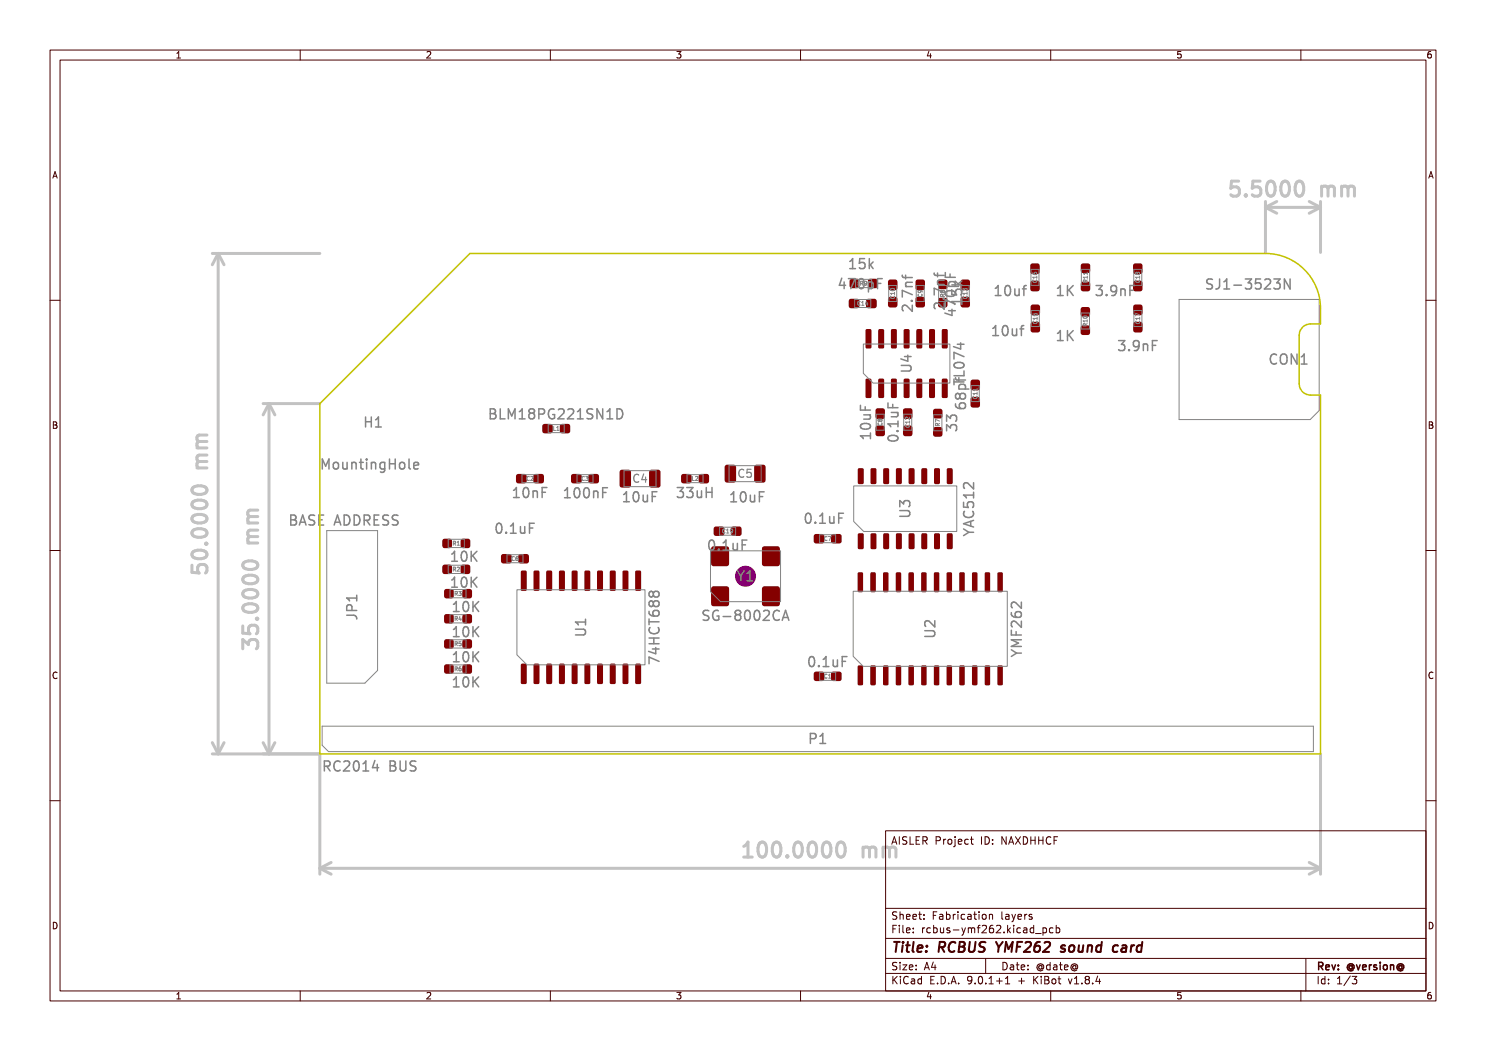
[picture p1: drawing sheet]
<svg xmlns="http://www.w3.org/2000/svg" width="297mm" height="210mm" viewBox="0 0 297 210" stroke-linecap="round" stroke-linejoin="round" font-family="sans-serif">
<defs><g id="words">
<g font-size="4" fill="#fff">
<text x="247.6" y="39.3">5.5000 mm</text>
<text x="41.5" y="112.7" transform="rotate(-90 41.5 112.7)">50.0000 mm</text>
<text x="51.7" y="127.7" transform="rotate(-90 51.7 127.7)">35.0000 mm</text>
<text x="150.7" y="171.4">100.0000 mm</text>
</g>
<g font-size="2.7" fill="#fff">
<text x="169.8" y="53.8">15k</text>
<text x="168" y="57.8">470pF</text>
<text x="198.7" y="59.1">10uf</text>
<text x="211.3" y="59.1">1K</text>
<text x="218.9" y="59.1">3.9nF</text>
<text x="242.3" y="57.8">SJ1-3523N</text>
<text x="182.4" y="62.7" transform="rotate(-90 182.4 62.7)">2.7nf</text>
<text x="188.8" y="62.2" transform="rotate(-90 188.8 62.2)">2.7nf</text>
<text x="191" y="62.8" transform="rotate(-90 191 62.8)">470pF</text>
<text x="192.3" y="60.9" transform="rotate(-90 192.3 60.9)">15k</text>
<text x="198.2" y="67.1">10uf</text>
<text x="211.3" y="68.1">1K</text>
<text x="223.4" y="70.1">3.9nF</text>
<text x="192.8" y="76.7" transform="rotate(-90 192.8 76.7)">TL074</text>
<text x="254.4" y="72.8">CON1</text>
<text x="99.9" y="83.8">BLM18PG221SN1D</text>
<text x="193.1" y="81.9" transform="rotate(-90 193.1 81.9)">68pf</text>
<text x="73" y="85.4">H1</text>
<text x="174.1" y="87.6" transform="rotate(-90 174.1 87.6)">10uF</text>
<text x="179.6" y="88.4" transform="rotate(-90 179.6 88.4)">0.1uF</text>
<text x="191.3" y="86.1" transform="rotate(-90 191.3 86.1)">33</text>
<text x="64.4" y="93.8">MountingHole</text>
<text x="102.7" y="99.5">10nF</text>
<text x="113.1" y="99.5">100nF</text>
<text x="124.7" y="100.3">10uF</text>
<text x="135.7" y="99.5">33uH</text>
<text x="146.1" y="100.4">10uF</text>
<text x="59.2" y="105">BASE ADDRESS</text>
<text x="98.9" y="106.6">0.1uF</text>
<text x="160.7" y="104.6">0.1uF</text>
<text x="181.9" y="103.3" transform="rotate(-90 181.9 103.3)">U3</text>
<text x="194.7" y="106.5" transform="rotate(-90 194.7 106.5)">YAC512</text>
<text x="90.4" y="112.2">10K</text>
<text x="141.4" y="110">0.1uF</text>
<text x="90.4" y="117.4">10K</text>
<text x="147.4" y="116.1">Y1</text>
<text x="71.4" y="123.7" transform="rotate(-90 71.4 123.7)">JP1</text>
<text x="90.7" y="122.3">10K</text>
<text x="141.8" y="124">SG-8002CA</text>
<text x="90.7" y="127.3">10K</text>
<text x="117.1" y="127" transform="rotate(-90 117.1 127)">U1</text>
<text x="131.8" y="131.8" transform="rotate(-90 131.8 131.8)">74HCT688</text>
<text x="186.9" y="127.3" transform="rotate(-90 186.9 127.3)">U2</text>
<text x="204.2" y="130.5" transform="rotate(-90 204.2 130.5)">YMF262</text>
<text x="90.7" y="132.3">10K</text>
<text x="90.7" y="137.3">10K</text>
<text x="161.4" y="133.3">0.1uF</text>
<text x="161.8" y="148.6">P1</text>
<text x="65.9" y="154.1">RC2014 BUS</text>
<text x="178" y="190.3">Title: RCBUS YMF262 sound card</text>
</g>
<text font-size="2.6" fill="#fff" x="182.2" y="74.2" transform="rotate(-90 182.2 74.2)">U4</text>
<g font-size="2.1" fill="#fff">
<text x="147.6" y="95.4">C5</text>
<text x="126.6" y="96.4">C4</text>
</g>
<g font-size="2" fill="#fff">
<text x="178" y="168.8">AISLER Project ID: NAXDHHCF</text>
<text x="178" y="183.8">Sheet: Fabrication layers</text>
<text x="178" y="186.5">File: rcbus-ymf262.kicad_pcb</text>
<text x="178" y="193.9">Size: A4</text>
<text x="178" y="196.7">KiCad E.D.A. 9.0.1+1 + KiBot v1.8.4</text>
<text x="200" y="193.9">Date: @date@</text>
<text x="263" y="196.7">Id: 1/3</text>
<text x="263" y="193.9">Rev: @version@</text>
</g>
<g font-size="1.7" fill="#fff">
<text x="35" y="11.7">1</text>
<text x="85" y="11.7">2</text>
<text x="135" y="11.7">3</text>
<text x="185" y="11.7">4</text>
<text x="235" y="11.7">5</text>
<text x="285" y="11.7">6</text>
<text x="10.5" y="35.7">A</text>
<text x="285.5" y="35.7">A</text>
<text x="10.5" y="85.6">B</text>
<text x="285.5" y="85.6">B</text>
<text x="10.5" y="135.7">C</text>
<text x="285.5" y="135.7">C</text>
<text x="10.5" y="185.6">D</text>
<text x="285.5" y="185.6">D</text>
<text x="35" y="199.7">1</text>
<text x="85" y="199.7">2</text>
<text x="135" y="199.7">3</text>
<text x="185" y="199.7">4</text>
<text x="235" y="199.7">5</text>
<text x="285" y="199.7">6</text>
</g>
<g font-size="1.1" fill="#fff">
<text x="172" y="57">R9</text>
<text x="178.8" y="59.6" transform="rotate(-90 178.8 59.6)">C10</text>
<text x="184.3" y="59.3" transform="rotate(-90 184.3 59.3)">C9</text>
<text x="188.8" y="59.3" transform="rotate(-90 188.8 59.3)">R8</text>
<text x="193.3" y="59.6" transform="rotate(-90 193.3 59.6)">C13</text>
<text x="207.3" y="56.4" transform="rotate(-90 207.3 56.4)">C16</text>
<text x="217.4" y="56.4" transform="rotate(-90 217.4 56.4)">R11</text>
<text x="227.8" y="56.4" transform="rotate(-90 227.8 56.4)">C18</text>
<text x="171.5" y="61">C14</text>
<text x="207.3" y="64.6" transform="rotate(-90 207.3 64.6)">C15</text>
<text x="217.3" y="65.1" transform="rotate(-90 217.3 65.1)">R10</text>
<text x="227.8" y="64.6" transform="rotate(-90 227.8 64.6)">C17</text>
<text x="195.3" y="79.6" transform="rotate(-90 195.3 79.6)">C11</text>
<text x="110.5" y="86">L1</text>
<text x="176.3" y="85" transform="rotate(-90 176.3 85)">C8</text>
<text x="181.8" y="85.3" transform="rotate(-90 181.8 85.3)">C12</text>
<text x="187.8" y="85.1" transform="rotate(-90 187.8 85.1)">R7</text>
<text x="105.3" y="96">C2</text>
<text x="116.3" y="96">C3</text>
<text x="138.3" y="96">L2</text>
<text x="144.5" y="106.5">C19</text>
<text x="90.6" y="109">R1</text>
<text x="102.3" y="112">C6</text>
<text x="164.8" y="108">C7</text>
<text x="90.6" y="114.2">R2</text>
<text x="90.9" y="119">R3</text>
<text x="90.9" y="124">R4</text>
<text x="90.9" y="129.1">R5</text>
<text x="90.9" y="134.1">R6</text>
<text x="164.8" y="135.5">C1</text>
</g>
</g></defs>
<g fill="#840000">
<path d="M166.2 134.3l.4-.1h1.2l.3 .1 .1 .4v.9l-.1 .4-.3 .1h-1.2l-.4-.1-.1-.4v-.9z" fill-rule="evenodd"/>
<path d="M162.8 134.3l.3-.1h1.2l.3 .1 .2 .4v.9l-.2 .4-.3 .1h-1.2l-.3-.1-.2-.4v-.9z" fill-rule="evenodd"/>
<path d="M166.2 106.8l.4-.1h1.2l.3 .1 .1 .4v.9l-.1 .4-.3 .1h-1.2l-.4-.1-.1-.4v-.9z" fill-rule="evenodd"/>
<path d="M162.8 106.8l.3-.1h1.2l.3 .1 .2 .4v.9l-.2 .4-.3 .1h-1.2l-.3-.1-.2-.4v-.9z" fill-rule="evenodd"/>
<path d="M104.2 132.7l.8-.1 .3 .2v3.6l-.2 .3h-.7l-.3-.2z" fill-rule="evenodd"/>
<path d="M106.7 132.7l.8-.1 .3 .2v3.6l-.2 .3h-.7l-.3-.2z" fill-rule="evenodd"/>
<path d="M109.3 132.7l.8-.1 .2 .2 .1 3.6-.2 .3h-.7l-.3-.2z" fill-rule="evenodd"/>
<path d="M111.8 132.7l.8-.1 .3 .2v3.6l-.2 .3h-.7l-.3-.2z" fill-rule="evenodd"/>
<path d="M114.3 132.7l.8-.1 .3 .2v3.6l-.1 .3h-.8l-.2-.2z" fill-rule="evenodd"/>
<path d="M116.9 132.7l.8-.1 .3 .2v3.6l-.2 .3h-.7l-.3-.2z" fill-rule="evenodd"/>
<path d="M119.4 132.7l.8-.1 .3 .2v3.6l-.2 .3h-.7l-.3-.2z" fill-rule="evenodd"/>
<path d="M122 132.7l.8-.1 .2 .2 .1 3.6-.2 .3h-.7l-.3-.2z" fill-rule="evenodd"/>
<path d="M124.5 132.7l.8-.1 .3 .2v3.6l-.2 .3h-.7l-.3-.2z" fill-rule="evenodd"/>
<path d="M127 132.7l.8-.1 .3 .2v3.6l-.1 .3h-.8l-.2-.2z" fill-rule="evenodd"/>
<path d="M127 114.1l.8-.1 .3 .2v3.6l-.1 .3h-.8l-.2-.2z" fill-rule="evenodd"/>
<path d="M124.5 114.1l.8-.1 .3 .2v3.6l-.2 .3h-.7l-.3-.2z" fill-rule="evenodd"/>
<path d="M122 114.1l.8-.1 .2 .2 .1 3.6-.2 .3h-.7l-.3-.2z" fill-rule="evenodd"/>
<path d="M119.4 114.1l.8-.1 .3 .2v3.6l-.2 .3h-.7l-.3-.2z" fill-rule="evenodd"/>
<path d="M116.9 114.1l.8-.1 .3 .2v3.6l-.2 .3h-.7l-.3-.2z" fill-rule="evenodd"/>
<path d="M114.3 114.1l.8-.1 .3 .2v3.6l-.1 .3h-.8l-.2-.2z" fill-rule="evenodd"/>
<path d="M111.8 114.1l.8-.1 .3 .2v3.6l-.2 .3h-.7l-.3-.2z" fill-rule="evenodd"/>
<path d="M109.3 114.1l.8-.1 .2 .2 .1 3.6-.2 .3h-.7l-.3-.2z" fill-rule="evenodd"/>
<path d="M106.7 114.1l.8-.1 .3 .2v3.6l-.2 .3h-.7l-.3-.2z" fill-rule="evenodd"/>
<path d="M104.2 114.1l.8-.1 .3 .2v3.6l-.2 .3h-.7l-.3-.2z" fill-rule="evenodd"/>
<path d="M194.1 76l.4-.2h.9l.3 .2 .2 .3v1.2l-.2 .4-.3 .1h-.9l-.4-.1-.1-.4v-1.2z" fill-rule="evenodd"/>
<path d="M194.1 79.4l.4-.1h.9l.3 .1 .2 .4v1.2l-.2 .3-.3 .1h-.9l-.4-.1-.1-.3v-1.2z" fill-rule="evenodd"/>
<path d="M175.1 81.7l.4-.1h.9l.3 .1 .2 .3v1.2l-.2 .4-.3 .1h-.9l-.4-.1-.1-.4v-1.2z" fill-rule="evenodd"/>
<path d="M175.1 85.2l.4-.2h.9l.3 .2 .2 .3v1.2l-.2 .3-.3 .2h-.9l-.4-.2-.1-.3v-1.2z" fill-rule="evenodd"/>
<path d="M180.6 81.7l.4-.1h.9l.3 .1 .2 .3v1.2l-.2 .4-.3 .1h-.9l-.4-.1-.1-.4v-1.2z" fill-rule="evenodd"/>
<path d="M180.6 85.2l.4-.2h.9l.3 .2 .2 .3v1.2l-.2 .3-.3 .2h-.9l-.4-.2-.1-.3v-1.2z" fill-rule="evenodd"/>
<path d="M171.5 133l.7-.1 .3 .2v3.6l-.2 .2h-.6l-.3-.1z" fill-rule="evenodd"/>
<path d="M174 133l.8-.1 .2 .2v3.6l-.1 .2h-.7l-.2-.1z" fill-rule="evenodd"/>
<path d="M176.6 133l.7-.1 .3 .2v3.6l-.2 .2h-.6l-.3-.1z" fill-rule="evenodd"/>
<path d="M179.1 133l.8-.1 .2 .2v3.6l-.1 .2h-.7l-.3-.1z" fill-rule="evenodd"/>
<path d="M181.6 133l.8-.1 .2 .2 .1 3.6-.2 .2h-.7l-.2-.1z" fill-rule="evenodd"/>
<path d="M184.2 133l.7-.1 .3 .2v3.6l-.2 .2h-.6l-.3-.1z" fill-rule="evenodd"/>
<path d="M186.7 133l.8-.1 .2 .2v3.6l-.1 .2h-.7l-.2-.1z" fill-rule="evenodd"/>
<path d="M189.3 133l.7-.1 .3 .2v3.6l-.2 .2h-.6l-.3-.1z" fill-rule="evenodd"/>
<path d="M191.8 133l.8-.1 .2 .2v3.6l-.1 .2h-.7l-.3-.1z" fill-rule="evenodd"/>
<path d="M194.3 133l.8-.1 .2 .2 .1 3.6-.2 .2h-.7l-.2-.1z" fill-rule="evenodd"/>
<path d="M196.9 133l.7-.1 .3 .2v3.6l-.2 .2h-.6l-.3-.1z" fill-rule="evenodd"/>
<path d="M199.4 133l.8-.1 .2 .2v3.6l-.1 .2h-.7l-.2-.1z" fill-rule="evenodd"/>
<path d="M199.4 114.4l.8-.1 .2 .2v3.6l-.1 .2h-.7l-.2-.1z" fill-rule="evenodd"/>
<path d="M196.9 114.4l.7-.1 .3 .2v3.6l-.2 .2h-.6l-.3-.1z" fill-rule="evenodd"/>
<path d="M194.3 114.4l.8-.1 .2 .2 .1 3.6-.2 .2h-.7l-.2-.1z" fill-rule="evenodd"/>
<path d="M191.8 114.4l.8-.1 .2 .2v3.6l-.1 .2h-.7l-.3-.1z" fill-rule="evenodd"/>
<path d="M189.3 114.4l.7-.1 .3 .2v3.6l-.2 .2h-.6l-.3-.1z" fill-rule="evenodd"/>
<path d="M186.7 114.4l.8-.1 .2 .2v3.6l-.1 .2h-.7l-.2-.1z" fill-rule="evenodd"/>
<path d="M184.2 114.4l.7-.1 .3 .2v3.6l-.2 .2h-.6l-.3-.1z" fill-rule="evenodd"/>
<path d="M181.6 114.4l.8-.1 .2 .2 .1 3.6-.2 .2h-.7l-.2-.1z" fill-rule="evenodd"/>
<path d="M179.1 114.4l.8-.1 .2 .2v3.6l-.1 .2h-.7l-.3-.1z" fill-rule="evenodd"/>
<path d="M176.6 114.4l.7-.1 .3 .2v3.6l-.2 .2h-.6l-.3-.1z" fill-rule="evenodd"/>
<path d="M174 114.4l.8-.1 .2 .2v3.6l-.1 .2h-.7l-.2-.1z" fill-rule="evenodd"/>
<path d="M171.5 114.4l.7-.1 .3 .2v3.6l-.2 .2h-.6l-.3-.1z" fill-rule="evenodd"/>
<path d="M103.7 110.8l.4-.1h1.2l.3 .1 .1 .4v.9l-.1 .4-.3 .1h-1.2l-.4-.1-.1-.4v-.9z" fill-rule="evenodd"/>
<path d="M100.3 110.8l.3-.1h1.2l.3 .1 .2 .4v.9l-.2 .4-.3 .1h-1.2l-.3-.1-.2-.4v-.9z" fill-rule="evenodd"/>
<path d="M142.3 117.3l.3-.2h2.6l.4 .2 .1 .3v3l-.1 .4-.4 .1h-2.6l-.3-.1-.2-.4v-3z" fill-rule="evenodd"/>
<path d="M152.4 117.3l.4-.2h2.6l.3 .2 .2 .3v3l-.2 .4-.3 .1h-2.6l-.4-.1-.1-.4v-3z" fill-rule="evenodd"/>
<path d="M152.4 109.3l.4-.2h2.6l.3 .2 .2 .3v3l-.2 .4-.3 .1h-2.6l-.4-.1-.1-.4v-3z" fill-rule="evenodd"/>
<path d="M142.3 109.3l.3-.2h2.6l.4 .2 .1 .3v3l-.1 .4-.4 .1h-2.6l-.3-.1-.2-.4v-3z" fill-rule="evenodd"/>
<path d="M136.3 94.8l.3-.1h1.2l.3 .1 .1 .4v.9l-.1 .4-.3 .1h-1.2l-.3-.1-.2-.4v-.9z" fill-rule="evenodd"/>
<path d="M139.8 94.8l.3-.1h1.2l.3 .1 .1 .4v.9l-.1 .4-.3 .1h-1.2l-.3-.1-.2-.4v-.9z" fill-rule="evenodd"/>
<path d="M171.5 106.6l.8-.1 .3 .2v2.7l-.1 .3h-.8l-.2-.1z" fill-rule="evenodd"/>
<path d="M174.1 106.6l.8-.1 .3 .2v2.7l-.2 .3h-.7l-.3-.1z" fill-rule="evenodd"/>
<path d="M176.6 106.6l.8-.1 .3 .2v2.7l-.2 .3h-.7l-.3-.1z" fill-rule="evenodd"/>
<path d="M179.1 106.6l.9-.1 .2 .2 .1 2.7-.2 .3h-.7l-.3-.1z" fill-rule="evenodd"/>
<path d="M181.7 106.6l.8-.1 .3 .2v2.7l-.2 .3h-.7l-.3-.1z" fill-rule="evenodd"/>
<path d="M184.2 106.6l.8-.1 .3 .2v2.7l-.1 .3h-.8l-.2-.1z" fill-rule="evenodd"/>
<path d="M186.8 106.6l.8-.1 .3 .2v2.7l-.2 .3h-.7l-.3-.1z" fill-rule="evenodd"/>
<path d="M189.3 106.6l.8-.1 .3 .2v2.7l-.2 .3h-.7l-.3-.1z" fill-rule="evenodd"/>
<path d="M189.3 93.6l.8-.1 .3 .2v2.7l-.2 .3h-.7l-.3-.1z" fill-rule="evenodd"/>
<path d="M186.8 93.6l.8-.1 .3 .2v2.7l-.2 .3h-.7l-.3-.1z" fill-rule="evenodd"/>
<path d="M184.2 93.6l.8-.1 .3 .2v2.7l-.1 .3h-.8l-.2-.1z" fill-rule="evenodd"/>
<path d="M181.7 93.6l.8-.1 .3 .2v2.7l-.2 .3h-.7l-.3-.1z" fill-rule="evenodd"/>
<path d="M179.1 93.6l.9-.1 .2 .2 .1 2.7-.2 .3h-.7l-.3-.1z" fill-rule="evenodd"/>
<path d="M176.6 93.6l.8-.1 .3 .2v2.7l-.2 .3h-.7l-.3-.1z" fill-rule="evenodd"/>
<path d="M174.1 93.6l.8-.1 .3 .2v2.7l-.2 .3h-.7l-.3-.1z" fill-rule="evenodd"/>
<path d="M171.5 93.6l.8-.1 .3 .2v2.7l-.1 .3h-.8l-.2-.1z" fill-rule="evenodd"/>
<path d="M103.3 94.8l.3-.1h1.2l.3 .1 .2 .4v.9l-.2 .4-.3 .1h-1.2l-.3-.1-.2-.4v-.9z" fill-rule="evenodd"/>
<path d="M106.7 94.8l.4-.1h1.2l.3 .1 .1 .4v.9l-.1 .4-.3 .1h-1.2l-.4-.1-.1-.4v-.9z" fill-rule="evenodd"/>
<path d="M88.9 132.9l.3-.2h1l.4 .2 .1 .3v1l-.1 .3-.4 .1h-1l-.3-.1-.2-.3v-1z" fill-rule="evenodd"/>
<path d="M92.5 132.9l.4-.2h1l.3 .2 .2 .3v1l-.2 .3-.3 .1h-1l-.4-.1-.1-.3v-1z" fill-rule="evenodd"/>
<path d="M192.1 56l.3-.2h1l.3 .2 .2 .3v1.2l-.2 .4-.3 .1h-1l-.3-.1-.1-.4v-1.2z" fill-rule="evenodd"/>
<path d="M192.1 59.4l.3-.1h1l.3 .1 .2 .4v1.2l-.2 .3-.3 .1h-1l-.3-.1-.1-.3v-1.2z" fill-rule="evenodd"/>
<path d="M216.1 61.5l.3-.2h1l.3 .2 .2 .3v1l-.2 .4-.3 .1h-1l-.3-.1-.1-.4v-1z" fill-rule="evenodd"/>
<path d="M216.1 65.1l.3-.1h1l.3 .1 .2 .4v1l-.2 .3-.3 .1h-1l-.3-.1-.1-.3v-1z" fill-rule="evenodd"/>
<path d="M183.1 59.4l.4-.1h.9l.3 .1 .2 .4v1.2l-.2 .3-.3 .1h-.9l-.4-.1-.1-.3v-1.2z" fill-rule="evenodd"/>
<path d="M183.1 56l.4-.2h.9l.3 .2 .2 .3v1.2l-.2 .4-.3 .1h-.9l-.4-.1-.1-.4v-1.2z" fill-rule="evenodd"/>
<path d="M88.9 127.9l.3-.2h1l.4 .2 .1 .3v.9l-.1 .4-.4 .1h-1l-.3-.1-.2-.4v-.9z" fill-rule="evenodd"/>
<path d="M92.5 127.9l.4-.2h1l.3 .2 .2 .3v.9l-.2 .4-.3 .1h-1l-.4-.1-.1-.4v-.9z" fill-rule="evenodd"/>
<path d="M173.6 55.8l.3-.1h1l.4 .1 .1 .4v.9l-.1 .4-.4 .1h-1l-.3-.1-.1-.4v-.9z" fill-rule="evenodd"/>
<path d="M169.9 55.8l.4-.1h1l.3 .1 .2 .4v.9l-.2 .4-.3 .1h-1l-.4-.1-.1-.4v-.9z" fill-rule="evenodd"/>
<path d="M226.6 64.4l.4-.1h.9l.3 .1 .2 .4v1.2l-.2 .3-.3 .1h-.9l-.4-.1-.1-.3v-1.2z" fill-rule="evenodd"/>
<path d="M226.6 61l.4-.2h.9l.3 .2 .2 .3v1.2l-.2 .4-.3 .1h-.9l-.4-.1-.1-.4v-1.2z" fill-rule="evenodd"/>
<path d="M186.6 85.5l.4-.2h.9l.3 .2 .2 .3v1l-.2 .3-.3 .2h-.9l-.4-.2-.1-.3v-1z" fill-rule="evenodd"/>
<path d="M186.6 81.8l.4-.1h.9l.3 .1 .2 .3v1l-.2 .4-.3 .1h-.9l-.4-.1-.1-.4v-1z" fill-rule="evenodd"/>
<path d="M187.6 59.6l.4-.1h.9l.3 .1 .2 .4v1l-.2 .3-.3 .1h-.9l-.4-.1-.1-.3v-1z" fill-rule="evenodd"/>
<path d="M187.6 56l.4-.2h.9l.3 .2 .2 .3v1l-.2 .4-.3 .1h-.9l-.4-.1-.1-.4v-1z" fill-rule="evenodd"/>
<path d="M88.9 117.8l.3-.1h1l.4 .1 .1 .4v.9l-.1 .3-.4 .2h-1l-.3-.2-.2-.3v-.9z" fill-rule="evenodd"/>
<path d="M92.5 117.8l.4-.1h1l.3 .1 .2 .4v.9l-.2 .3-.3 .2h-1l-.4-.2-.1-.3v-.9z" fill-rule="evenodd"/>
<path d="M88.5 107.8l.4-.2h1l.3 .2 .2 .3v1l-.2 .3-.3 .1h-1l-.4-.1-.1-.3v-1z" fill-rule="evenodd"/>
<path d="M92.2 107.8l.3-.2h1l.4 .2 .1 .3v1l-.1 .3-.4 .1h-1l-.3-.1-.1-.3v-1z" fill-rule="evenodd"/>
<path d="M177.6 59.4l.4-.1h.9l.3 .1 .2 .4v1.2l-.2 .3-.3 .1h-.9l-.4-.1-.1-.3v-1.2z" fill-rule="evenodd"/>
<path d="M177.6 56l.4-.2h.9l.3 .2 .2 .3v1.2l-.2 .4-.3 .1h-.9l-.4-.1-.1-.4v-1.2z" fill-rule="evenodd"/>
<path d="M88.5 113l.4-.2h1l.3 .2 .2 .3v.9l-.2 .4-.3 .1h-1l-.4-.1-.1-.4v-.9z" fill-rule="evenodd"/>
<path d="M92.2 113l.3-.2h1l.4 .2 .1 .3v.9l-.1 .4-.4 .1h-1l-.3-.1-.1-.4v-.9z" fill-rule="evenodd"/>
<path d="M173.1 75.7l.8-.1 .3 .2v3.4l-.2 .3h-.7l-.3-.1z" fill-rule="evenodd"/>
<path d="M175.6 75.7l.8-.1 .3 .2v3.4l-.2 .3h-.7l-.3-.1z" fill-rule="evenodd"/>
<path d="M178.1 75.7l.9-.1 .2 .2 .1 3.4-.2 .3h-.7l-.3-.1z" fill-rule="evenodd"/>
<path d="M180.7 75.7l.8-.1 .3 .2v3.4l-.2 .3h-.7l-.3-.1z" fill-rule="evenodd"/>
<path d="M183.2 75.7l.8-.1 .3 .2v3.4l-.1 .3h-.8l-.2-.1z" fill-rule="evenodd"/>
<path d="M185.8 75.7l.8-.1 .3 .2v3.4l-.2 .3h-.7l-.3-.1z" fill-rule="evenodd"/>
<path d="M188.3 75.7l.8-.1 .3 .2v3.4l-.2 .3h-.7l-.3-.1z" fill-rule="evenodd"/>
<path d="M188.3 65.8l.8-.1 .3 .2v3.4l-.2 .3h-.7l-.3-.1z" fill-rule="evenodd"/>
<path d="M185.8 65.8l.8-.1 .3 .2v3.4l-.2 .3h-.7l-.3-.1z" fill-rule="evenodd"/>
<path d="M183.2 65.8l.8-.1 .3 .2v3.4l-.1 .3h-.8l-.2-.1z" fill-rule="evenodd"/>
<path d="M180.7 65.8l.8-.1 .3 .2v3.4l-.2 .3h-.7l-.3-.1z" fill-rule="evenodd"/>
<path d="M178.1 65.8l.9-.1 .2 .2 .1 3.4-.2 .3h-.7l-.3-.1z" fill-rule="evenodd"/>
<path d="M175.6 65.8l.8-.1 .3 .2v3.4l-.2 .3h-.7l-.3-.1z" fill-rule="evenodd"/>
<path d="M173.1 65.8l.8-.1 .3 .2v3.4l-.2 .3h-.7l-.3-.1z" fill-rule="evenodd"/>
<path d="M206 56.2l.4-.1h.9l.4 .1 .1 .3v1.2l-.1 .4-.4 .1h-.9l-.4-.1-.1-.4v-1.2z" fill-rule="evenodd"/>
<path d="M206 52.8l.4-.2h.9l.4 .2 .1 .3v1.2l-.1 .3-.4 .2h-.9l-.4-.2-.1-.3v-1.2z" fill-rule="evenodd"/>
<path d="M124 94l.3-.2h1.3l.5 .4v2.7l-.3 .5h-1.5l-.4-.3-.1-2.8z" fill-rule="evenodd"/>
<path d="M129.9 94l.3-.2h1.3l.5 .4v2.7l-.3 .5h-1.5l-.4-.3-.1-2.8z" fill-rule="evenodd"/>
<path d="M88.9 122.8l.3-.1h1l.4 .1 .1 .4v.9l-.1 .4-.4 .1h-1l-.3-.1-.2-.4v-.9z" fill-rule="evenodd"/>
<path d="M92.5 122.8l.4-.1h1l.3 .1 .2 .4v.9l-.2 .4-.3 .1h-1l-.4-.1-.1-.4v-.9z" fill-rule="evenodd"/>
<path d="M145 93l.3-.2h1.3l.5 .4v2.7l-.3 .5h-1.5l-.4-.3-.1-2.8z" fill-rule="evenodd"/>
<path d="M150.9 93l.3-.2h1.3l.5 .4v2.7l-.3 .5h-1.5l-.4-.3-.1-2.8z" fill-rule="evenodd"/>
<path d="M226.6 56.2l.3-.1h1l.3 .1 .2 .3v1.2l-.2 .4-.3 .1h-1l-.3-.1-.1-.4v-1.2z" fill-rule="evenodd"/>
<path d="M226.6 52.8l.3-.2h1l.3 .2 .2 .3v1.2l-.2 .3-.3 .2h-1l-.3-.2-.1-.3v-1.2z" fill-rule="evenodd"/>
<path d="M206.1 64.4l.4-.1h.9l.3 .1 .2 .4v1.2l-.2 .3-.3 .1h-.9l-.4-.1-.1-.3v-1.2z" fill-rule="evenodd"/>
<path d="M206.1 61l.4-.2h.9l.3 .2 .2 .3v1.2l-.2 .4-.3 .1h-.9l-.4-.1-.1-.4v-1.2z" fill-rule="evenodd"/>
<path d="M216.1 52.8l.4-.2h.9l.4 .2 .1 .3v1l-.1 .3-.4 .2h-.9l-.4-.2-.1-.3v-1z" fill-rule="evenodd"/>
<path d="M216.1 56.4l.4-.1h.9l.4 .1 .1 .3v1l-.1 .4-.4 .1h-.9l-.4-.1-.1-.4v-1z" fill-rule="evenodd"/>
<path d="M142.8 105.3l.3-.1h1.2l.3 .1 .2 .4v.9l-.2 .4-.3 .1h-1.2l-.3-.1-.2-.4v-.9z" fill-rule="evenodd"/>
<path d="M146.2 105.3l.4-.1h1.2l.3 .1 .1 .4v.9l-.1 .4-.3 .1h-1.2l-.4-.1-.1-.4v-.9z" fill-rule="evenodd"/>
<path d="M114.3 94.8l.3-.1h1.2l.3 .1 .2 .4v.9l-.2 .4-.3 .1h-1.2l-.3-.1-.2-.4v-.9z" fill-rule="evenodd"/>
<path d="M117.7 94.8l.4-.1h1.1l.4 .1 .1 .4v.9l-.1 .4-.4 .1h-1.1l-.4-.1-.1-.4v-.9z" fill-rule="evenodd"/>
<path d="M112 84.8l.4-.1h1.1l.3 .1 .2 .4v.9l-.2 .4-.3 .1h-1.1l-.4-.1-.1-.4v-.9z" fill-rule="evenodd"/>
<path d="M108.5 84.8l.3-.1h1.2l.3 .1 .2 .4v.9l-.2 .4-.3 .1h-1.2l-.3-.1-.1-.4v-.9z" fill-rule="evenodd"/>
<path d="M173.2 59.8l.4-.1h1.2l.3 .1 .1 .4v.9l-.1 .4-.3 .1h-1.2l-.4-.1-.1-.4v-.9z" fill-rule="evenodd"/>
<path d="M169.8 59.8l.3-.1h1.2l.3 .1 .2 .4v.9l-.2 .4-.3 .1h-1.2l-.3-.1-.2-.4v-.9z" fill-rule="evenodd"/>
</g>
<circle cx="149" cy="115.1" r="2.1" fill="#840084"/>
<g fill="none" stroke="#c2c2c2" stroke-width=".6">
<path d="M247.6 36.2h-1.5l-.1 1.4 .4-.3h.7l.3 .2 .3 .4v.7l-.1 .3-.5 .3h-.7l-.4-.3M249 38.9l.1 .2-.1 .1M249 38.9l-.1 .2 .1 .1M249 38.9v.3M251.9 36.2h-1.5l-.1 1.4 .4-.3h.7l.3 .2 .3 .4v.7l-.1 .3-.5 .3h-.7l-.4-.3M253.4 36.5a.72 .72 0 0 1 .8-.3 .72 .72 0 0 1 .5 .6 1.76 1.76 0 0 1-.6 2.4 .77 .77 0 0 1-.8-.6 2.57 2.57 0 0 1 .1-2.1zM256.3 36.5a.72 .72 0 0 1 .7-.3 .72 .72 0 0 1 .6 .6 1.77 1.77 0 0 1-.6 2.4 .77 .77 0 0 1-.9-.6 2.56 2.56 0 0 1 .2-2.1zM259.3 36.3a.71 .71 0 0 1 1.1 .5 1.76 1.76 0 0 1-.5 2.4 .77 .77 0 0 1-.9-.6 2.34 2.34 0 0 1 .3-2.3zM264.1 37.2v2M264.1 37.5a.75 .75 0 0 1 1.3 .1M265.4 37.6l.2-.3 .3-.1 .7 .1 .1 .3v1.6M265.4 37.6v1.6"/>
<path d="M268.1 37.5a.75 .75 0 0 1 1.3 .1M268.1 37.2v2M269.4 37.6l.2-.3 .3-.1 .7 .1 .1 .3v1.6M269.4 37.6v1.6M42.4 50.6h21.5M43.6 50.6v100M43.6 50.6l1.2 2.3M43.6 50.6l-1.2 2.3M252.9 40.3v10.1M252.9 41.4h11M252.9 41.4l2.3 1.2M255.2 40.3l-2.3 1.1"/>
<path d="M261.7 40.3l2.2 1.1M263.9 40.3v10.1M263.9 41.4l-2.2 1.2M38.5 97.5a2.24 2.24 0 0 1 2.7 0 .71 .71 0 0 1-.4 1.1 1.76 1.76 0 0 1-2.4-.5zM39.4 93.5h2M39.4 89.5h2M39.8 92.2l-.3 .2a.82 .82 0 0 0 .1 1.1M39.8 88.2l-.3 .2a.82 .82 0 0 0 .1 1.1M39.8 92.2h1.6M39.8 88.2h1.6M41.4 86.9h-1.6l-.3 .2-.1 .7 .1 .3 .3 .1M41.4 90.9h-1.6l-.3 .2-.1 .7 .1 .3 .3 .1"/>
<path d="M52.6 80.6h11.3M53.8 80.6v70M53.8 80.6l1.1 2.3M53.8 80.6l-1.2 2.3M38.4 112.9v1.5l1.4 .1-.3-.4v-.7l.1-.3 .5-.3h.7l.3 .1 .3 .5v.7l-.3 .4M38.5 100.4a2.24 2.24 0 0 1 2.7 0 .71 .71 0 0 1-.4 1.1 1.76 1.76 0 0 1-2.4-.6zM38.5 103.2a2.24 2.24 0 0 1 2.7 0 .71 .71 0 0 1-.4 1.2 1.77 1.77 0 0 1-2.4-.6zM38.5 106.1a2.24 2.24 0 0 1 2.7 0 .71 .71 0 0 1-.4 1.1 1.76 1.76 0 0 1-2.4-.6zM38.5 110.4a2.24 2.24 0 0 1 2.7 0 .71 .71 0 0 1-.4 1.1 1.76 1.76 0 0 1-2.4-.6zM41.1 108.6l.1-.1 .2 .1M41.1 108.6l.1 .2 .2-.2M41.1 108.6h.3"/>
<path d="M48.7 112.5a2.24 2.24 0 0 1 2.7 0 .71 .71 0 0 1-.4 1.1 1.76 1.76 0 0 1-2.5-.5zM48.8 115.2a2.33 2.33 0 0 1 2.6 .2 .71 .71 0 0 1-.4 1.1 1.76 1.76 0 0 1-2.5-.6v-.3zM48.8 118.1a2.33 2.33 0 0 1 2.6 .1 .71 .71 0 0 1-.4 1.2 1.77 1.77 0 0 1-2.5-.6v-.3zM49.5 104.5h2M49.5 108.5h2M50 107.2l-.3 .2a.82 .82 0 0 0 .1 1.1M50 103.2l-.3 .2a.82 .82 0 0 0 .1 1.1M50 107.2h1.5M50 103.2h1.5M51.5 101.9h-1.5l-.3 .2-.2 .7 .2 .3 .3 .1M51.5 105.9h-1.5l-.3 .2-.2 .7 .2 .3 .3 .1M48.5 125.1v1.4l1.5 .1-.3-.4v-.7l.1-.3 .4-.3h.8l.2 .2 .3 .4v.7l-.3 .4"/>
<path d="M48.5 129.6v-1.8l1.2 1a.81 .81 0 0 1 .5-1h.8l.4 .3 .1 .3v.8l-.3 .4M48.7 121.1a2.24 2.24 0 0 1 2.7 0 .71 .71 0 0 1-.4 1.1 1.76 1.76 0 0 1-2.5-.6zM51.2 123.6l.2-.1 .1 .1M51.2 123.6l.2 .2 .1-.2M51.2 123.6h.3M42.4 150.6h21.5v24.1M42.4 148.4l1.2 2.2M44.8 148.4l-1.2 2.2M52.6 148.4l1.2 2.2M54.9 148.4l-1.1 2.2M263.9 150.6v24.1M63.9 173.5h200"/>
<path d="M63.9 173.5l2.3 1.2M66.2 172.3l-2.3 1.2M148.6 171.3h1.8M148.6 169.1l.3-.1 .6-.7v3M151.8 168.5a.72 .72 0 0 1 .7-.2 .72 .72 0 0 1 .6 .5 1.76 1.76 0 0 1-.6 2.5 .77 .77 0 0 1-.9-.6 2.57 2.57 0 0 1 .2-2.2zM154.6 168.5a.72 .72 0 0 1 .8-.2 .72 .72 0 0 1 .5 .5 1.76 1.76 0 0 1-.5 2.5 .76 .76 0 0 1-.9-.6 2.56 2.56 0 0 1 .1-2.2zM157.4 171l.1 .1-.1 .2M157.4 171l-.2 .1 .2 .2M157.4 171v.3M158.9 168.5a.72 .72 0 0 1 .8-.2 .72 .72 0 0 1 .5 .5 1.76 1.76 0 0 1-.6 2.5 .76 .76 0 0 1-.8-.6 2.57 2.57 0 0 1 .1-2.2zM161.9 168.4a.71 .71 0 0 1 1.2 .4 1.76 1.76 0 0 1-.6 2.5 .76 .76 0 0 1-.9-.6 2.34 2.34 0 0 1 .3-2.3zM164.6 168.5a.72 .72 0 0 1 .8-.2 .72 .72 0 0 1 .5 .5 1.76 1.76 0 0 1-.5 2.5 .77 .77 0 0 1-.9-.6 2.57 2.57 0 0 1 .1-2.2z"/>
<path d="M167.5 168.5a.72 .72 0 0 1 .7-.2 .72 .72 0 0 1 .6 .5 1.76 1.76 0 0 1-.6 2.5 .76 .76 0 0 1-.8-.6 2.56 2.56 0 0 1 .1-2.2zM172.5 169.3v2M172.5 169.5a.75 .75 0 0 1 1.3 .2M173.8 169.7l.1-.3 .3-.1 .7 .1 .2 .3v1.6M173.8 169.7v1.6M176.5 169.5a.75 .75 0 0 1 1.3 .2M176.5 169.3v2M177.8 169.7l.1-.3 .3-.1 .7 .1 .2 .3v1.6M177.8 169.7v1.6M261.7 172.3l2.2 1.2M263.9 173.5l-2.2 1.2"/>
</g>
<g fill="none" stroke="#848484" stroke-width=".3">
<path d="M168.2 55.6l-.4 1.4h1.2M168.7 56.3v1.4M169.6 55.7h1.3l-.9 2M169.8 53.7h1.2M169.8 52.2l.6-.5v2M171.8 55.9a.48 .48 0 0 1 .5-.2 .48 .48 0 0 1 .3 .4 1.03 1.03 0 0 1-.6 1.6 1.22 1.22 0 0 1-.2-1.8zM172.8 51.7h-1l-.1 .9 .3-.2 .7 .1 .2 .3-.1 .7-.3 .2h-.5l-.3-.2M173.6 56.4l.5-.1 .4 .4v.6l-.2 .3h-.7M173.6 56.3v2M173.7 51.7v2M173.9 52.9l.6 .8M174.5 52.3l-.8 .8"/>
<path d="M175.4 56.6h.6M176.3 55.7h-.9v2M180.3 55l.1 .4 .2 .1h1.7M181 57.3h1.3M181 55v.7M182.3 58.9l-2-.9v1.4M182.3 56.4l-1.2 .1a.54 .54 0 0 0 .1 .8M186.7 54.6l.1 .3 .2 .1h1.7M187.4 56.8h1.3M187.4 54.6v.7M188.5 59.7h.2M188.7 58.5l-2-.9v1.3"/>
<path d="M188.7 56l-1.2 .1a.54 .54 0 0 0 .1 .7M188.9 54.5v.9h2M189 58.4a1.33 1.33 0 0 1 1.9 .2v.1a1.25 1.25 0 0 1-2 0zM189.6 57.2h2M189.7 57.2l-.1-.5 .4-.4h.6l.2 .2v.7M189.9 54.7v.7M190.2 57.9v.9l1 .1-.2-.3 .1-.6 .3-.2 .6 .1 .2 .3v.4l-.2 .3M190.2 56.9h2M190.9 56.2l.8 .7M192.2 59.7v1.1M192.2 56.2l-.7 .5M198.9 59.1h1.2"/>
<path d="M198.9 57.6l.6-.5v2M201 57.2l.5-.1a1.25 1.25 0 0 1 0 2h-.2a1.22 1.22 0 0 1-.3-1.9zM202.8 57.7l.1 1.3a.54 .54 0 0 0 .8-.1M203.7 57.7v1.4M204.4 57.7h.7M205.1 57.1h-.4l-.1 .2v1.8M211.4 57.6l.5-.5v2M211.4 59.1h1.1M213.4 57.1v2M213.6 57.9l.9 1.2M214.5 57.1l-1.1 1.1M219.1 57.1h1.2l-.7 .7a.54 .54 0 0 1 .7 .4v.5l-.2 .3-.7 .1-.3-.2"/>
<path d="M221.2 58.9v.2M223.2 57.9l-.4 .4-.6-.1-.2-.3v-.5l.2-.3h.6l.3 .1a1.32 1.32 0 0 1-.5 1.9h-.4M224 57.9a.5 .5 0 0 1 .9 .1v1.1M224 57.7v1.4M225.8 58h.7M226.8 57.1h-1v2M242.3 55.8l-.7-.1-.3 .2-.1 .4a.95 .95 0 0 0 .9 .6l.2 .3-.2 .4h-.9M243.8 55.7v1.5a.65 .65 0 0 1-.8 .5M244.6 57.7h1.2M244.6 56.3l.6-.6v2M246.6 57h1.5M248.9 55.7h1.2l-.6 .8a.54 .54 0 0 1 .6 .4v.5l-.2 .2-.7 .1-.3-.1"/>
<path d="M251.9 55.7h-.9l-.1 1 .3-.2 .6 .1 .2 .3-.1 .7-.2 .1h-.5l-.3-.1M252.8 55.9l.3-.2 .7 .1a.54 .54 0 0 1 0 .8l-1.1 1.1h1.2M254.6 55.7h1.2l-.6 .8a.54 .54 0 0 1 .6 .4v.5l-.1 .2-.8 .1-.3-.1M257.8 55.7v2l-1.1-2v2M180.1 73h1.6l.4 .4-.1 .6-.3 .1h-1.6M180.8 71.2h1.3M181.4 71v1.2l-1.4-.5M182.1 60.1h.2M182.3 61v1.2l-1.1-1.1a.54 .54 0 0 0-.9 .3v.4l.2 .3M188.7 60.6v1.2l-1.1-1.2a.54 .54 0 0 0-.9 .3v.5l.2 .3M189.6 62.1h1.3M190.3 61.8v1.2l-1.5-.4"/>
<path d="M190.7 75.7v1.2M190.7 76.3h2M190.9 72.6a1.36 1.36 0 0 1 1.8 .3v.2a1.25 1.25 0 0 1-2 0zM190.9 60.7l-2-.8v1.3M191 75.5l.1 .3 .2 .1h1.7M191.3 68.8h1.4M191.6 77.7h2M191.6 75.5v.7M191.7 77.7l-.1-.5 .4-.4h.6l.3 .2v.7M191.8 79l-.3-.4-.3 .1-.2 .3 .1 .5 .3 .2 .2-.1 .2-.2M191.8 79l.4-.4h.4l.4 .4v.4l-.4 .3h-.4l-.4-.3M191.8 79v.4"/>
<path d="M192 68.5v1.2l-1.4-.4M192.2 60.3h-2l.6 .5M192.7 71.3l-2-.9v1.3M192.7 74.1v1h-2M198.4 65.6l.6-.5v2M198.4 67.1h1.2M200.5 65.2l.5-.1a1.25 1.25 0 0 1 0 2h-.2a1.22 1.22 0 0 1-.3-1.9zM202.3 65.7l.1 1.3a.54 .54 0 0 0 .8-.1M203.2 65.7v1.4M203.9 65.7h.7M204.6 65.1h-.4l-.1 .2v1.8M211.4 68.1h1.1"/>
<path d="M211.4 66.6l.5-.5v2M213.4 66.1v2M213.6 66.9l.9 1.2M214.5 66.1l-1.1 1.1M223.6 68.1h1.2l-.7 .7a.54 .54 0 0 1 .7 .4v.5l-.2 .3-.7 .1-.3-.2M225.7 69.9v.2M227.7 68.9l-.4 .4-.6-.1-.2-.3v-.5l.2-.3h.6l.3 .1a1.33 1.33 0 0 1-.5 1.9h-.4M228.5 68.7v1.4M228.5 68.9a.5 .5 0 0 1 .9 .1v1.1M230.3 69h.7M231.3 68.1h-1v2M255.1 70.9a.8 .8 0 0 0-1 0 .8 .8 0 0 0-.2 1 .75 .75 0 0 0 .4 .8 .75 .75 0 0 0 .8-.1"/>
<path d="M256.2 70.8a.66 .66 0 0 1 .7 0 .66 .66 0 0 1 .3 .6v.7a.67 .67 0 0 1-.6 .7 .67 .67 0 0 1-.7-.7v-.7zM259.2 70.7v2l-1.1-2v2M260.1 72.7h1.1M260.1 71.3l.6-.6v2M64.4 93.7v-2l.7 1.4 .7-1.4v2M66.7 92.6a.54 .54 0 0 1 .5-.2 .54 .54 0 0 1 .5 .4v.5a.54 .54 0 0 1-.6 .4 .54 .54 0 0 1-.5-.4zM68.5 92.4l.1 1.2a.54 .54 0 0 0 .8-.1M69.4 92.4v1.3M70.3 92.6a.5 .5 0 0 1 .9 .1v1M70.3 92.4v1.3M71.8 92.4h.8M72.1 91.7v1.7l.1 .2 .4 .1"/>
<path d="M73.1 83.3v2M73.1 84.3h1.1M73.3 91.7v.2M73.3 92.4v1.3M74.2 83.3v2M74.2 92.6a.5 .5 0 0 1 .9 .1v1M74.2 92.4v1.3M75.1 85.3h1.1M75.1 83.9l.5-.6v2M76.9 92.5l-.6-.1-.4 .4v.5l.2 .3h.8M76.9 92.4v1.6a.54 .54 0 0 1-.9 .3M77.8 91.7v2"/>
<path d="M77.8 92.7h1.2M79 91.7v2M79.9 92.6a.54 .54 0 0 1 .6-.2 .54 .54 0 0 1 .4 .4v.5a.54 .54 0 0 1-.5 .4 .54 .54 0 0 1-.6-.4zM81.8 91.7v1.7l.2 .3M82.7 93.1l1-.2-.1-.4-.6-.1-.3 .3 .1 .9h.8M98 81.7h.7l.2 .2 .1 .4-.3 .3a.53 .53 0 0 1 .4 .5 .53 .53 0 0 1-.4 .6h-.7zM98 82.6h.7M100 81.7v2h.9M101.6 83.7v-2l.7 1.4 .6-1.4v2M102.6 99.4h1.2M102.6 98l.6-.6v2M103.8 83.7h1.1"/>
<path d="M103.8 82.3l.6-.6v2M104.8 97.5l.4-.1a1.25 1.25 0 0 1 0 2h-.2a1.33 1.33 0 0 1-.2-1.9zM106.1 82.6l-.4-.4 .1-.3 .3-.2 .6 .1 .1 .3-.1 .3-.2 .2M106.1 82.6l-.4 .3v.4l.4 .4 .6-.1 .1-.3v-.4l-.3-.3M106.1 82.6h.4M106.5 98.1v1.3M106.5 98.3a.5 .5 0 0 1 .9 .1v1M107.7 82.7h.8a.54 .54 0 0 0 .4-.5 .54 .54 0 0 0-.4-.5h-.8v2M108.4 98.4h.6M109.3 97.4h-.9v2M110.7 81.8a.92 .92 0 0 0-1 .3 .92 .92 0 0 0 0 1.1 .69 .69 0 0 0 1.1 .3v-.7h-.3M111.6 81.9l.3-.2 .7 .1a.54 .54 0 0 1 .1 .8l-1.2 1.1h1.2"/>
<path d="M112.8 99.5h1.2M112.8 98l.6-.5v2M113.5 81.9l.3-.2 .7 .1a.54 .54 0 0 1 .1 .8l-1.2 1.1h1.3M115 97.6l.4-.1a1.25 1.25 0 0 1 0 2h-.2a1.33 1.33 0 0 1-.2-1.9zM115.4 83.7h1.2M115.4 82.3l.6-.6v2M116.8 97.6l.5-.1a1.25 1.25 0 0 1 0 2h-.2a1.22 1.22 0 0 1-.3-1.9zM118.5 81.8l-.8-.1-.3 .2-.1 .4a.95 .95 0 0 0 1 .5 .48 .48 0 0 1 .2 .5 .48 .48 0 0 1-.4 .4l-.8-.1M118.6 98.1v1.4M118.6 98.3a.5 .5 0 0 1 .9 .1v1.1M120.5 98.4h.6M120.5 81.7v2l-1.2-2v2"/>
<path d="M121.3 83.7h1.2M121.3 82.3l.6-.6v2M121.4 97.5h-.9v2M123.3 81.7a1.01 1.01 0 0 1 1.2 1 1.01 1.01 0 0 1-1.2 1zM124.6 98.8l.6-.5v2M126.7 98.4a.48 .48 0 0 1 .5-.1 .48 .48 0 0 1 .4 .3 1.03 1.03 0 0 1-.6 1.7 1.22 1.22 0 0 1-.3-1.9zM128.5 98.9l.1 1.3a.54 .54 0 0 0 .8-.1M129.4 98.9v1.4M130.4 99.2h.6M131.3 98.3h-.9v2M135.4 97.4h1.2l-.7 .8a.54 .54 0 0 1 .7 .4v.4l-.2 .3-.8 .1-.2-.2M137.3 97.4h1.2l-.7 .8a.54 .54 0 0 1 .7 .4v.4l-.2 .3-.8 .1-.2-.2"/>
<path d="M139.4 98.1v1.2a.54 .54 0 0 0 .8-.1M140.2 98.1v1.3M141.2 97.4v2M141.2 98.4h1.1M142.3 97.4v2M146.1 98.8l.5-.5v2M148.2 98.5l.4-.2a1.25 1.25 0 0 1 0 2h-.2a1.22 1.22 0 0 1-.2-1.8zM150 98.9l.1 1.3a.54 .54 0 0 0 .7-.1M150.8 98.9v1.4M151.8 99.2h.6M152.7 98.3h-.9v2M172 81v.9h2"/>
<path d="M172.2 84.8a1.36 1.36 0 0 1 1.8 .3v.2a1.25 1.25 0 0 1-2 0zM172.6 82.9h1.4M172.9 81.3v.6M173.8 82.9a.5 .5 0 0 1-.1 .9h-1.1M174 86.5v1.2M174 87.1h-2l.5 .6M177.5 80.5v1h2M177.7 87.2a1.36 1.36 0 0 1 1.8 .3v.2a1.25 1.25 0 0 1-2 0zM178.1 82.4h1.4M178.4 80.8v.7M179.3 82.4a.5 .5 0 0 1-.1 .9h-1.1M179.3 86.1h.2"/>
<path d="M179.5 84.1v1.2M179.5 84.7h-2l.5 .6M189.2 84.2v-1.3l.8 .7a.54 .54 0 0 1 .3-.7h.5l.3 .2 .1 .8-.2 .3M189.2 86.1v-1.2l.8 .6a.54 .54 0 0 1 .3-.6h.5l.3 .1 .1 .8-.2 .3M191 80.7a.79 .79 0 0 0 .8 .9h.8l.3-.1 .1-.6-.2-.3-.7-.1-.3 .2-.1 .6 .4 .3M194.6 96.5v1.2l-1.2-1.2a.54 .54 0 0 0-.8 .3v.5l.2 .3M194.6 98.4v1.1M194.6 98.9h-2l.6 .6M58.1 102.9h.7l.3 .2 .1 .4-.4 .4a.53 .53 0 0 1 .5 .5 .53 .53 0 0 1-.4 .5h-.8zM58.1 103.9h.7M59.8 104.9l.7-2 .7 2M60 104.3h1"/>
<path d="M62.9 103l-.8-.1-.3 .2-.1 .4a.95 .95 0 0 0 1 .6l.1 .1a.47 .47 0 0 1-.3 .7l-.8-.1M63.7 103.9h.7M64.7 102.9h-1v2h1M66.8 104.9l.7-2 .6 2M67 104.3h.9M68.8 102.9a1.01 1.01 0 0 1 1.1 1 1.01 1.01 0 0 1-1.1 1zM70.8 102.9a1.01 1.01 0 0 1 1.1 1 1.01 1.01 0 0 1-1.1 1zM71.3 118.9v1.2M71.3 119.5h-2l.6 .6M72.8 104h.7a.54 .54 0 0 0 .4-.6 .54 .54 0 0 0-.4-.5h-.7v2M73.3 104l.6 .9M74.8 103.9h.7"/>
<path d="M75.7 102.9h-.9v2h.9M77.6 103h-.9a.48 .48 0 0 0-.2 .5 .48 .48 0 0 0 .4 .4 .73 .73 0 0 1 .7 .4l-.1 .4-.2 .2-.8-.1M79.5 103l-.7-.1-.3 .2-.1 .4a.95 .95 0 0 0 1 .6l.1 .2-.1 .5h-1M90.3 112.2h1.1M90.3 110.7l.5-.5v2M90.3 115.9l.5-.6v2M90.3 117.3h1.1M92.4 110.3l.4-.1a1.25 1.25 0 0 1 0 2h-.1a1.22 1.22 0 0 1-.3-1.9zM92.4 115.5l.4-.2a1.25 1.25 0 0 1 0 2h-.1a1.22 1.22 0 0 1-.3-1.8zM94.2 110.2v2M94.2 115.3v2M94.5 111l.8 1.2"/>
<path d="M94.5 116.2l.8 1.1M95.3 110.2l-1.1 1.1M95.3 115.3l-1.1 1.2M99.4 104.6h.4a1.25 1.25 0 0 1 0 2h-.2a1.33 1.33 0 0 1-.2-2zM101.2 106.4v.2M102 106.6h1.2M102 105.1l.6-.5v2M104 105.2l.1 1.3a.54 .54 0 0 0 .8-.1M104.9 105.2v1.4M105.8 105.5h.7M106.8 104.6h-1v2M124.6 100.3h1.2"/>
<path d="M130.6 118.5l.4-.3h.5l.2 .3-.1 .6-.3 .2h-.3l-.4-.4M130.6 118.5l-.4-.3h-.3l-.2 .3v.4l.4 .4 .3-.1 .2-.3M130.6 118.5v.4M141.9 108l.4-.1a1.25 1.25 0 0 1 0 2h-.2a1.33 1.33 0 0 1-.2-1.9zM143.7 109.7v.2M144.5 109.9h1.2M144.5 108.5l.6-.6v2M146.1 100.3h1.1M146.5 108.6l.1 1.2a.54 .54 0 0 0 .8-.1M147.4 108.6v1.3M147.4 114.1l.7 1M148.1 115.1v1"/>
<path d="M148.3 108.9h.7M148.7 114.1l-.6 1M149.3 107.9h-1v2M149.3 116.1h1.1M149.3 114.6l.6-.5v2M161.2 102.7l.4-.1a1.25 1.25 0 0 1 0 2h-.2a1.21 1.21 0 0 1-.2-1.9zM163 104.4v.2M163.8 104.6h1.2M163.8 103.1l.6-.5v2M165.8 103.2l.1 1.3a.54 .54 0 0 0 .8-.1M166.7 103.2v1.4M167.6 103.5h.7"/>
<path d="M168.6 102.6h-1v2M179.8 102h1.7l.3 .4v.4l-.3 .4h-1.7M179.8 101.3v-1.3l.8 .7a.54 .54 0 0 1 .4-.7h.5l.2 .2 .1 .8-.2 .3M192.6 100.4v.9l.9 .1-.2-.3 .1-.6 .3-.2 .7 .1 .2 .2v.5l-.2 .3M192.6 105.7l1 .7M192.8 102.2a.8 .8 0 0 0 0 1 .8 .8 0 0 0 .9 .2 .75 .75 0 0 0 .8-.4 .75 .75 0 0 0-.1-.8M193.6 106.4h1M193.6 106.4l-1 .6M194 104.2v.9M194.6 104l-2 .6 2 .7M69.3 122.9h1.4a.64 .64 0 0 1 .6 .8M70.3 122v-.8a.54 .54 0 0 0-.5-.4 .54 .54 0 0 0-.5 .4v.8h2"/>
<path d="M90.6 130.8l.6-.6v2M90.6 122.2h1.2M90.6 137.3h1.2M90.6 120.8l.6-.6v2M90.6 125.8l.6-.6v2M90.6 135.8l.6-.5v2M90.6 132.2h1.2M90.6 127.2h1.2M92.7 120.4l.5-.2a1.25 1.25 0 0 1 0 2h-.2a1.22 1.22 0 0 1-.3-1.8zM92.7 135.4l.5-.1a1.25 1.25 0 0 1 0 2h-.2a1.22 1.22 0 0 1-.3-1.9zM92.7 125.4l.1-.1a.47 .47 0 0 1 .8 .3 1.03 1.03 0 0 1-.6 1.6 1.22 1.22 0 0 1-.3-1.8zM92.8 130.3l.4-.1a1.25 1.25 0 0 1 0 2h-.2a1.33 1.33 0 0 1-.2-1.9z"/>
<path d="M94.5 120.2v2M94.5 125.2v2M94.5 130.2v2M94.5 135.3v2M94.8 136.1l.9 1.2M94.8 131.1l.9 1.1M94.8 121.1l.9 1.1M94.8 126.1l.9 1.1M95.7 135.3l-1.2 1.1M95.7 130.2l-1.2 1.2M95.7 120.2l-1.2 1.1M95.7 125.2l-1.2 1.2"/>
<path d="M115 125.7h1.6l.4 .4-.1 .6-.3 .2h-1.6M117 123.7v1.2M117 124.3h-2l.6 .6M129.7 122.2a.79 .79 0 0 0 .9 .9h.7l.3-.2 .1-.6-.2-.2-.6-.1-.3 .2-.1 .5 .4 .4M129.7 123.7v1.1M129.7 128.6h2M129.7 127.5h2M129.7 124.2h2M129.9 125.4a.8 .8 0 0 0 0 1 .8 .8 0 0 0 1 .2 .75 .75 0 0 0 .7-.4 .75 .75 0 0 0-.1-.8M130.4 129.7h1.3M130.6 120.4l-.4-.3-.3 .1-.2 .2v.4l.4 .4 .3-.1 .2-.3M130.6 120.4l.4-.3h.3l.4 .3-.1 .6-.3 .2-.5-.1-.2-.3"/>
<path d="M130.6 120.4v.4M130.7 127.5v1.1M131.1 129.4v1.2l-1.5-.4M131.7 132.2l-2-.9v1.3M141.7 122.1l-.8-.1-.3 .1-.1 .4a.95 .95 0 0 0 1 .6l.2 .3-.2 .5h-1M143.6 122.1a.92 .92 0 0 0-1.1 .3 .92 .92 0 0 0 0 1.1 .69 .69 0 0 0 1.2 .3v-.7h-.4M144.5 123.2h1.6M147.3 122.8l-.4-.4 .1-.3 .3-.1h.4l.4 .3-.1 .3-.3 .2M147.3 122.8l-.4 .4 .1 .6 .3 .2h.4l.4-.4v-.4l-.4-.4M147.3 122.8h.4M149 122.1l.5-.1a1.25 1.25 0 0 1 0 2h-.2a1.21 1.21 0 0 1-.3-1.9zM150.9 122.1l.5-.1a1.25 1.25 0 0 1 0 2h-.2a1.22 1.22 0 0 1-.3-1.9z"/>
<path d="M152.6 122.1l.3-.1 .7 .1a.54 .54 0 0 1 .1 .7l-1.2 1.2h1.3M155.8 122.1a.8 .8 0 0 0-1 0 .8 .8 0 0 0-.3 1 .75 .75 0 0 0 .4 .8 .75 .75 0 0 0 .9-.1M156.3 124l.7-2 .7 2M156.5 123.4h1M161.9 131.4l.4-.2a1.25 1.25 0 0 1 0 2h-.2a1.22 1.22 0 0 1-.2-1.8zM163.7 133v.2M164.5 133.2h1.2M164.5 131.8l.6-.6v2M166.5 131.9l.1 1.2a.54 .54 0 0 0 .8-.1M167.4 131.9v1.3M168.3 132.1h.7M169.3 131.2h-1v2"/>
<path d="M184.8 126h1.7l.3 .4-.1 .6-.2 .2h-1.7M186.8 124v1.3l-1.1-1.2a.54 .54 0 0 0-.9 .3v.5l.2 .3M202.1 125.9v1h2M202.1 129.8l1.1 .7M202.1 122.4a.79 .79 0 0 0 .9 1h.8l.2-.2 .1-.6-.2-.3-.6-.1-.3 .2-.1 .6 .4 .4M203.1 126.2v.7M203.2 130.5h.9M203.2 130.5l-1.1 .7M204.1 127.8h-2l1.5 .7-1.5 .7h2M204.1 120.3v1.2l-1.1-1.1a.54 .54 0 0 0-.9 .3v.5l.2 .3M204.1 124.1v1.3l-1.1-1.2a.54 .54 0 0 0-.9 .3v.5l.2 .3M64.8 153.1h.8a.54 .54 0 0 0 .4-.5 .54 .54 0 0 0-.4-.5h-.8v2"/>
<path d="M65.3 153.1l.7 1M68 152.2a.8 .8 0 0 0-1 0 .8 .8 0 0 0-.3 1 .75 .75 0 0 0 .4 .8 .75 .75 0 0 0 .9-.1M68.7 152.2l.3-.1 .7 .1a.54 .54 0 0 1 .1 .7l-1.2 1.2h1.3M70.8 152.2h.1a.47 .47 0 0 1 .8 .2 1.03 1.03 0 0 1-.6 1.7 1.22 1.22 0 0 1-.3-1.9zM72.5 154.1h1.2M72.5 152.6l.6-.5v2M74.9 152l-.5 1.4h1.3M75.4 152.7v1.4M78 152.1h.6l.3 .1 .1 .4-.4 .4a.53 .53 0 0 1 .5 .5 .53 .53 0 0 1-.4 .6h-.7zM78 153h.6M80 152.1v1.6l.4 .4 .5-.1 .2-.3v-1.6M83.1 152.2l-.7-.1-.3 .1-.1 .4a.96 .96 0 0 0 .9 .6 .48 .48 0 0 1 .2 .5 .48 .48 0 0 1-.4 .4l-.7-.1"/>
<path d="M162 147.6h.7a.54 .54 0 0 0 .4-.5 .54 .54 0 0 0-.4-.5h-.7v2M163.9 148.6h1.1M163.9 147.1l.5-.5v2"/>
</g>
<g fill="none" stroke="#848484" stroke-width=".2">
<path d="M170.8 59.8h3.2v1.6h-3.2zM171 55.8h3.2v1.7h-3.2zM172 56.6h.4v-.3l-.4-.1v.8M172.2 56.6l.3 .4M172.8 56.3v.4h.3l.1-.1M172.8 56.2h.3l.1 .2v.4l-.4 .2M172.8 56.2v.1M177.6 57h1.6v3.2h-1.6zM178 57.7a.39 .39 0 0 1 .5-.1 .39 .39 0 0 1 .3 .4 .39 .39 0 0 1-.5 .1 .39 .39 0 0 1-.3-.4zM178.1 59.2a.36 .36 0 0 0 .3 .5 .36 .36 0 0 0 .3-.5M178.8 58.6h-.8l.2 .3M178.8 58.4v.5"/>
<path d="M183.1 57h1.6v3.2h-1.6zM183.6 58.8a.35 .35 0 0 0 .3 .5 .35 .35 0 0 0 .3-.5M183.8 58l.2 .2-.1 .2M183.9 58.4h.1M184.3 58.4l-.2-.3h-.5l-.1 .3h.4M187.6 57h1.7v3.2h-1.7zM188.3 58.4h.1M188.3 58.2l.2-.2 .3 .2-.2 .3-.3-.2M188.3 58.2l-.1-.2-.2 .2 .1 .2h.2M188.3 58.3v.1M188.3 58.2v.1M188.4 59.2v-.3l-.3-.1-.1 .4h.8"/>
<path d="M188.8 58.8l-.4 .2M192.1 57h1.6v3.2h-1.6zM192.5 58.1v-.5l.3 .3 .1-.2h.3v.4M192.6 59.2a.36 .36 0 0 0 .3 .5 .36 .36 0 0 0 .3-.5M193.3 58.4v.5M193.3 58.6h-.8l.2 .3M206.1 53.8h1.6v3.2h-1.6zM206.4 54.5l.2 .3h.5M206.5 55.9a.35 .35 0 0 0 .3 .5 .35 .35 0 0 0 .3-.5M207.1 54.4l.1 .1M207.1 54.4l-.3 .1-.1 .2 .2 .2M207.2 54.5v.3"/>
<path d="M207.2 54.8h-.1M207.2 55.2v.4M207.2 55.4h-.8l.2 .2M216.1 53.8h1.7v3.2h-1.7zM216.9 56.4v-.4h-.3l-.1 .4h.8M217.3 54.4v.5M217.3 55.2v.4M217.3 55.4h-.8l.2 .2M217.3 55.9l-.4 .3M217.3 54.6h-.8l.2 .3M226.6 53.8h1.6v3.2h-1.6zM227 55.9a.35 .35 0 0 0 .4 .5 .35 .35 0 0 0 .3-.5"/>
<path d="M227.2 54.4l-.2 .2v.2h.2M227.2 54.4l.1 .1M227.3 54.8h-.1M227.3 54.5v.1M227.3 54.6l.2-.2 .3 .2-.2 .3-.3-.2M227.3 54.7v.1M227.3 54.6v.1M227.8 55.4h-.8l.2 .2M227.8 55.2v.4M235.7 59.8h28v22.2l-1.8 1.8h-26.2zM171.9 60.3a.36 .36 0 0 0-.5 .3 .36 .36 0 0 0 .5 .3M172.2 61h.5"/>
<path d="M172.2 60.4l.2-.2v.8M172.6 68.7h17.3v7.8h-15.4l-1.9-1.9zM173.2 60.2l-.2 .5h.5M173.4 60.5v.5M194.1 77h1.6v3.2h-1.6zM194.6 79.2a.36 .36 0 0 0 .3 .5 .36 .36 0 0 0 .3-.5M195.3 77.6v.5M195.3 78.4v.5M195.3 78.6h-.8l.2 .3M195.3 77.9h-.8l.2 .2M206.1 62h1.6v3.2h-1.6zM206.5 62.7v.4h.4l-.1-.4h.4v.4"/>
<path d="M206.6 64.2a.36 .36 0 0 0 .3 .5 .36 .36 0 0 0 .3-.5M207.3 63.6h-.8l.2 .3M207.3 63.4v.5M216.1 62.5h1.7v3.2h-1.7zM216.5 63.2a.39 .39 0 0 1 .5-.1 .39 .39 0 0 1 .3 .4 .39 .39 0 0 1-.5 .1 .39 .39 0 0 1-.3-.4zM216.9 65.1v-.4h-.3l-.1 .4h.8M217.3 64.7l-.4 .2M217.3 63.9v.5M217.3 64.1h-.8l.2 .3M226.6 62h1.6v3.2h-1.6zM227.1 64.2a.36 .36 0 0 0 .3 .5 .36 .36 0 0 0 .3-.5M227.8 63.6h-.8l.2 .3"/>
<path d="M227.8 63.4v.5M227.8 62.9l-.8-.3v.5M104.3 94.8h3.2v1.6h-3.2zM105.8 95.3a.35 .35 0 0 0-.5 .3 .35 .35 0 0 0 .5 .3M106.1 95.3l.3-.1 .2 .2-.5 .6h.5M109.6 84.8h3.2v1.6h-3.2zM110.7 85.2v.8h.3M111.3 86h.4M111.3 85.4l.2-.2v.8M115.3 94.8h3.2v1.6h-3.2zM116.8 95.3a.35 .35 0 0 0-.5 .3 .35 .35 0 0 0 .5 .3M117.1 95.2h.5l-.3 .3 .2 .1v.3h-.4"/>
<path d="M124.7 94h6.4v3.2h-6.4zM137.3 94.8h3.2v1.6h-3.2zM138.4 95.2v.8h.4M139 95.3l.3-.1 .2 .2-.5 .6h.5M145.7 93h6.4v3.2h-6.4zM170.6 97.1h20.6v9.1h-18.6l-2-2zM175.1 82.8h1.6v3.2h-1.6zM175.6 84.5a.35 .35 0 0 0 .3 .5 .35 .35 0 0 0 .3-.5M175.8 83.9l-.1-.2-.2 .2 .1 .3 .2-.2M175.8 84l.2 .2h.2M175.8 83.9v.1M176.2 83.8l-.2-.1-.2 .2"/>
<path d="M176.2 83.8h.1M176.3 83.8v.3M176.3 84.1l-.1 .1M180.6 82.8h1.6v3.2h-1.6zM181.1 84.9a.35 .35 0 0 0 .3 .5 .35 .35 0 0 0 .3-.5M181.8 83.4v.5l-.6-.5-.2 .1 .1 .3M181.8 84.1v.5M181.8 84.4h-.8l.2 .2M186.6 82.9h1.7v3.2h-1.7zM187.4 85.1v-.4l-.3-.1-.1 .5h.8M187.8 84.6l-.4 .3M187.8 84.1l-.8-.3v.5"/>
<path d="M65.3 106h10.2v28l-2.6 2.5h-7.6zM89.6 107.8h3.2v1.6h-3.2zM89.6 112.9h3.2v1.7h-3.2zM90 117.8h3.1v1.6h-3.1zM90.6 108.6l.4-.1v-.3l-.4-.1v.8M90.6 113.7h.4v-.3l-.4-.1v.8M90.8 108.6l.3 .3M90.8 113.7l.3 .4M91 118.6h.3l.1-.3-.4-.1v.8M91.2 118.6l.2 .4M91.4 108.9h.4M91.4 108.4l.2-.3v.8"/>
<path d="M91.4 113.4l.3-.1 .1 .3-.5 .5h.5M91.7 118.2h.5l-.3 .3 .2 .1v.3h-.4M101.3 110.8h3.2v1.6h-3.2zM102.8 111.3a.35 .35 0 0 0-.5 .3 .35 .35 0 0 0 .5 .3M103.3 117.8h25.6v15h-23.6l-2-2zM103.5 111.2l-.4 .2v.5l.1 .1 .3-.1v-.3l-.3-.1-.1 .2M142 110.1h14v10.1h-12l-2-2zM143.8 105.3h3.2v1.6h-3.2zM144.9 105.8a.36 .36 0 0 0-.5 .3 .36 .36 0 0 0 .5 .3M145.2 106.5h.5M145.2 105.9l.2-.2v.8M146.4 106.1l-.1 .1h-.2l-.1-.4 .3-.1 .1 .2v.4l-.3 .2"/>
<path d="M163.8 106.8h3.2v1.6h-3.2zM165.3 107.3a.35 .35 0 0 0-.5 .3 .35 .35 0 0 0 .5 .3M165.6 107.2h.5l-.4 .8M170.5 118.1h30.8v15h-28.8l-2-2zM90 132.9h3.1v1.6h-3.1zM90 122.8h3.1v1.7h-3.1zM90 127.8h3.1v1.7h-3.1zM91 123.6h.3l.1-.3-.4-.1v.8M91 128.6h.3l.1-.3-.4-.1v.8M91 133.7l.3-.1 .1-.3-.4-.1v.8M91.2 133.7l.2 .3M91.2 128.6l.2 .4"/>
<path d="M91.2 123.6l.2 .4M91.7 133.6h.4v.4h-.3zM91.8 133.6l-.1 .1M91.9 123.2l-.2 .5h.5M92.1 133.2l-.2 .1-.2 .3M92.1 123.5v.5M92.1 128.2h-.3l-.1 .4h.4v.4h-.4M163.8 134.3h3.2v1.6h-3.2zM165.3 134.8a.35 .35 0 0 0-.5 .3 .35 .35 0 0 0 .5 .3M165.6 135.5h.5M165.6 134.9l.2-.2v.8M64.4 145.1h198.1v5.1h-196.8l-1.3-1.3z"/>
</g>
<path d="M127.7 94.9a.64 .64 0 0 0-.8 0 .64 .64 0 0 0-.2 .8 .6 .6 0 0 0 .3 .6 .6 .6 0 0 0 .7-.1M128.6 94.7l-.3 1.1h1M129 95.3v1.1M148.7 93.9a.64 .64 0 0 0-.8 0 .64 .64 0 0 0-.2 .8 .6 .6 0 0 0 .3 .6 .6 .6 0 0 0 .7-.1M150.1 93.8h-.8v.7l.2-.1 .5 .1 .2 .2-.1 .5-.2 .2-.6-.2" fill="none" stroke="#848484" stroke-width=".24"/>
<path d="M93.9 50.6h159a11 11 0 0 1 11 11v3.1a3.8 3.8 0 0 0-3.6 .7l-.6 1v.6v9.7a2.28 2.28 0 0 0 2.2 2.2h2v71.7h-200v-70z" fill="none" stroke="#c2c200" stroke-width=".3"/>
<g fill="none" stroke="#480000" stroke-width=".2">
<path d="M10 10h277v190h-277zM12 12h273v186h-273zM35.3 11.6h.8M35.3 10.7l.4-.4v1.3M60 10v2M85.3 10.4l.5-.1 .3 .4-.8 .9h.8M110 10v2M135.3 10.3h.8l-.4 .5 .3 .1v.6l-.2 .1-.5-.1M160 10v2M185.7 10.2l-.4 1h.9M186 10.7v.9M210 10v2"/>
<path d="M236 10.3h-.6l-.1 .6 .2-.1 .5 .1 .1 .1-.1 .5-.2 .1-.5-.1M260 10v2M286 10.3l-.4 .1-.2 .2-.1 .7 .3 .3 .4-.1 .1-.5-.1-.1-.4-.1-.3 .2M10.6 35.6l.4-1.3 .4 1.3M10.7 35.2h.6M285.6 35.6l.4-1.3 .4 1.3M285.7 35.2h.6M10 60h2M285 60h2M10.7 84.3h.4l.2 .2-.2 .4 .2 .1 .1 .3-.2 .3h-.5zM10.7 84.9h.4M285.7 84.3h.4l.2 .2-.2 .4 .2 .1 .1 .3-.2 .3h-.5z"/>
<path d="M285.7 84.9h.4M10 110h2M285 110h2M11.4 134.4a.62 .62 0 0 0-.9 .5 .62 .62 0 0 0 .7 .7l.2-.1M286.4 134.4a.62 .62 0 0 0-.9 .5 .62 .62 0 0 0 .7 .7l.2-.1M10 160h2M285 160h2M177 166h108v32h-108zM178.2 168.7l.5-1.5 .5 1.5M178.4 168.3h.7M179.7 167.2v1.5M181.2 167.3l-.5-.1-.2 .1v.5l.6 .3 .1 .3-.2 .3-.6-.1"/>
<path d="M181.9 167.2v1.5h.7M183.1 167.9h.5M183.8 167.2h-.7v1.5h.7M184.5 168l.7-.1 .1-.2-.1-.4-.2-.1h-.5v1.5M184.8 168l.5 .7M187.1 168l.7-.1 .2-.2-.1-.4-.2-.1h-.6v1.5M188.6 167.7v1M189 167.7l-.4 .3M189.5 167.8l.2-.1 .5 .1v.6l-.1 .2-.4 .1-.2-.1zM190.9 167.2v.1M190.9 167.7v1.3l-.3 .2M191.5 168.2l.7-.1v-.3l-.5-.1-.2 .2 .1 .7h.6"/>
<path d="M193.5 167.8l-.4-.1-.3 .3 .2 .6h.5M194 167.7h.5M194.2 167.2v1.3l.3 .2M196.2 167.2v1.5M196.9 167.2a.76 .76 0 0 1 .9 .7 .76 .76 0 0 1-.9 .8zM198.4 167.8v.1M198.4 168.6v.1M201.1 167.2v1.5l-.9-1.5v1.5M201.6 168.7l.5-1.5 .5 1.5M201.7 168.3h.8M203 167.2l1 1.5M204 167.2l-1 1.5"/>
<path d="M204.5 167.2a.76 .76 0 0 1 .9 .7 .76 .76 0 0 1-.9 .8zM206 167.9h.9M206 167.2v1.5M206.9 167.2v1.5M207.6 167.2v1.5M207.6 167.9h.9M208.5 167.2v1.5M210 167.3a.71 .71 0 0 0-1 .5 .71 .71 0 0 0 .7 .9l.3-.1M210.7 167.9h.5M211.4 167.2h-.7v1.5M10.7 184.3a.66 .66 0 0 1 .7 .6 .66 .66 0 0 1-.7 .7zM35.3 198.7l.4-.4v1.3"/>
<path d="M35.3 199.6h.8M60 198v2M85.3 198.4l.5-.1 .3 .4-.8 .9h.8M110 198v2M135.3 198.3h.8l-.4 .5 .3 .1v.6l-.2 .1-.5-.1M160 198v2M177 194.5h108M177 191.5h108M177 187.5h108M177 181.5h108M178.5 195.1v1.5M178.5 185.6h.5"/>
<path d="M178.7 195.7l.6 .9M179.2 184.9h-.7v1.5M179.2 192.4l-.5-.1-.2 .1v.5l.6 .3 .1 .3-.2 .3-.6-.1M179.2 182.3l-.5-.1-.2 .1v.5l.6 .3 .1 .3-.2 .3-.6-.1M179.3 195.1l-.8 .9M179.7 184.9v.1M179.7 185.4v1M179.9 182.2v1.5M179.9 192.3v.1M179.9 192.8v1M179.9 182.8l.2-.1 .4 .1v.9M180 195.1v.1"/>
<path d="M180 195.6v1M180.5 192.8h.7l-.7 1h.7M180.5 184.9v1.3l.2 .2M181.2 185.9l.7-.2-.1-.2-.4-.1-.2 .2v.7h.6M181.2 183.2l.7-.1-.1-.3-.4-.1-.2 .2v.7h.6M181.5 195.2a.71 .71 0 0 0-1 .5 .71 .71 0 0 0 .7 .9l.3-.1M181.7 193.3l.8-.1-.1-.3-.4-.1-.3 .2 .1 .7h.6M182.2 195.7h.5l.1 .9M182.5 183.2l.7-.1-.1-.3-.4-.1-.2 .2v.7h.6M182.5 186.3v.1M182.5 185.5v.1M182.8 196h-.5l-.2 .2 .2 .4 .5-.1"/>
<path d="M183.1 193.7v.1M183.1 192.9v.1M183.6 182.7h.6M183.8 182.2v1.3l.4 .2M184.2 195.7l-.5-.1-.2 .3 .1 .6h.6M184.2 195.1v1.5M184.4 185.4v1M184.7 183.6v.1M184.7 182.8v.1M184.7 193.8l.5-1.5 .5 1.5M184.8 185.4l-.4 .3M184.9 193.4h.7"/>
<path d="M185.7 198.2l-.4 1h.9M186 185.5l-.5-.1-.3 .3 .2 .6h.6M186 198.7v.9M186 195.8h.5M186.5 192.2l-.3 1.1h.9M186.5 182.9h.5M186.6 185.5l.4-.1 .3 .3-.1 .6h-.6M186.6 184.9v1.5M186.7 195.1h-.7v1.5h.7M186.9 192.8v1M187.2 182.2h-.7v1.5M187.4 196.5v.1"/>
<path d="M187.8 182.8h.6l.1 .9M188 185.4v.9l.4 .1 .2-.1M188.1 195.1a.76 .76 0 0 1 .9 .7 .76 .76 0 0 1-.9 .8zM188.5 183.1h-.5l-.3 .2 .3 .4 .5-.1M188.6 185.4v1M189.2 182.8l.4-.1 .3 .3-.2 .6h-.5M189.2 182.2v1.5M189.6 196.5v.1M189.8 185.5l-.3-.1-.3 .2 .1 .2 .5 .2v.3h-.6M190.1 196.6l.5-1.5 .5 1.5M190.2 196.2h.8M190.5 185.8h1.2"/>
<path d="M190.5 182.7v1M191 182.7l-.5 .3M191.5 182.2v.1M191.5 182.7v1M191.6 196.5v.1M192.2 185.4l.4 1M192.6 186.4l-.4 .5M192.8 182.8l-.4-.1-.3 .3 .1 .6h.6M193 185.4l-.4 1M193.5 182.8h.5l.1 .9M193.5 185.5l.5-.1 .2 .2M193.5 185.4v1"/>
<path d="M194.1 183.1h-.5l-.2 .2 .2 .4 .5-.1M194.2 185.6l.2-.2 .3 .1 .1 .9M194.2 185.6v.8M194.2 195.7l-.2 .3h-.3l-.3-.3 .1-.5 .5-.1 .2 .1a.99 .99 0 0 1-.4 1.4h-.3M194.6 182.7h.6M194.8 182.2v1.3l.4 .2M194.9 196.5v.1M195.3 185.4h.6M195.7 182.2v.1M195.7 195.2l.2-.1a.8 .8 0 0 1 .5 .7 .8 .8 0 0 1-.5 .8l-.2-.1-.2-.5zM195.7 182.7v1M195.9 184.9l-.4 .2v1.3"/>
<path d="M196.3 185l.6-.1 .3 .4-1 1.1h1M196.4 182.8l.2-.1 .4 .1 .1 .6-.1 .2-.4 .1-.2-.1zM197 191.5v3M197 196.5v.1M197.7 196.6h.8M197.7 195.5l.4-.4v1.5M197.7 182.8l.3-.1 .3 .1 .1 .9M197.7 182.7v1M198.5 184.9l-.5 .1a1.01 1.01 0 0 0 0 1.4l.5-.1 .1-.6-.3-.2h-.3l-.3 .2M199.2 196h1.1M199.2 185l.5-.1 .3 .4-.9 1.1h.9M199.7 195.4v1.2"/>
<path d="M200.2 182.2v1.3l.3 .2M200.5 192.3a.76 .76 0 0 1 .8 .7 .76 .76 0 0 1-.8 .8zM200.7 186.3v.1M201 196.6h.8M201 195.5l.4-.4v1.5M201 182.8h.6l.1 .9M201.4 184.9v1.5M201.5 185.8l.5 .6M201.7 183.1h-.5l-.2 .2 .2 .4 .5-.1M202 192.9h.5l.1 .9M202 185.4l-.6 .6M202.2 182.7l.4 1"/>
<path d="M202.6 193.2h-.5l-.2 .2 .2 .4 .5-.1M202.6 184.9v.1M202.6 185.4v1M202.6 183.7l-.4 .5M203 182.7l-.4 1M203.1 192.8h.6M203.3 192.3v1.3l.4 .2M203.5 183.2l.7-.1-.1-.3-.4-.1-.2 .2v.7h.6M203.6 196h1.1M204 185.5l-.5-.1-.3 .3 .2 .6h.6M204.1 193.3l.7-.1-.1-.3-.4-.1-.2 .2 .1 .7h.5M204.2 195.4v1.2"/>
<path d="M204.6 185.5h.6v.9M204.8 182.7v1M205.2 185.7l-.5 .1-.2 .2 .2 .4 .5-.1M205.2 182.7l-.4 .3M205.5 193.7v.1M205.5 192.9v.1M206.2 182.8l-.3-.1-.2 .2v.2l.5 .2v.3h-.5M206.6 184.9v1.5M206.6 195.1v1.5M206.6 185.5l-.4-.1-.3 .3 .1 .6h.6M206.8 195.7l.7 .9M207 186.5h1.1"/>
<path d="M207.5 195.1l-.9 .9M208.1 195.1v.1M208.1 195.6v1M208.2 193.1a.36 .36 0 0 0-.5-.1 .36 .36 0 0 0 0 .6 .36 .36 0 0 0 .5-.1M208.2 192.9v.6M208.2 193.5l.2 .1a.63 .63 0 0 0-.2-1 .63 .63 0 0 0-.9 .4 .71 .71 0 0 0 .3 .9 .71 .71 0 0 0 .9-.1M208.5 185.5l.4-.1 .3 .3-.2 .6h-.5M208.5 185.4v1.5M208.8 195.1l.7 .1 .1 .3-.3 .3a.4 .4 0 0 1 .4 .4 .4 .4 0 0 1-.3 .4h-.6zM208.8 195.8h.5M209.9 192.9l-.4-.1-.3 .3 .1 .6h.6M209.9 192.3v1.5"/>
<path d="M210 198v2M210.4 195.7l.3-.1 .3 .3v.4l-.3 .3-.3-.1-.2-.2zM210.5 185.5l-.5-.1-.3 .3 .2 .6h.6M210.6 192.9h.6v.9M211.1 185.5l.4-.1 .3 .3-.1 .6h-.6M211.1 184.9v1.5M211.2 193.2h-.5l-.2 .2 .2 .4 .5-.1M211.5 195.6h.5M211.7 195.1v1.3l.3 .2M211.7 192.8h.6M212 192.3v1.3l.3 .2M212.7 193.3l.8-.1-.1-.3-.4-.1-.3 .2 .1 .7h.6"/>
<path d="M213.5 195.6l.4 1 .3-1M214.7 196.6h.9M214.7 195.5l.5-.4v1.5M215 193.1a.36 .36 0 0 0-.5-.1 .36 .36 0 0 0 0 .6 .36 .36 0 0 0 .5-.1M215 193.5l.1 .1a.57 .57 0 0 0 .2-.8 .57 .57 0 0 0-.8-.1 .7 .7 0 0 0-.3 1 .7 .7 0 0 0 1 .1M215 192.9v.6M216.2 196.5v.1M217.2 195.7l-.3 .3v.3l.3 .3h.3l.2-.3v-.3l-.2-.3M217.2 195.7l-.3-.3 .3-.3h.3l.2 .3-.2 .3M217.2 195.7h.3M218.4 196.5v.1M219.4 195l-.4 1.1h1"/>
<path d="M219.7 195.6v1M236 198.3h-.6l-.1 .6 .2-.1 .5 .1 .1 .1-.1 .5-.2 .1-.5-.1M260 198v2M261 191.5v6.5M263.5 195.1v1.5M264.8 195.7l-.4-.1-.3 .3 .1 .6h.6M264.8 195.1v1.5M265.5 196.5v.1M265.5 195.7v.1M267.3 196.6h.9M267.3 195.5l.4-.4v1.5M269.9 195l-1.3 2"/>
<path d="M270.2 195.1h1l-.5 .6 .4 .1v.7l-.2 .1-.7-.1M285.7 184.3a.66 .66 0 0 1 .7 .6 .66 .66 0 0 1-.7 .7zM286 198.3l-.4 .1-.2 .2-.1 .8 .3 .2 .4-.1 .1-.5-.1-.1-.4-.1-.3 .2"/>
</g>
<g fill="none" stroke="#480000" stroke-width=".3">
<path d="M263.6 193.1l.7-.1 .1-.2-.1-.4-.2-.1h-.5v1.5M263.9 193.1l.5 .7M265 193.3l.7-.2-.1-.2-.4-.1-.2 .2 .1 .7h.5M266.2 192.8l.4 1 .3-1M267.5 193.6v.2M267.5 192.9v.1M270.3 193.1a.36 .36 0 0 0-.6-.1 .36 .36 0 0 0 0 .6 .36 .36 0 0 0 .6-.1M270.3 192.9v.6M270.3 193.5l.1 .1a.63 .63 0 0 0-.1-1 .63 .63 0 0 0-1 .4 .7 .7 0 0 0 .3 .9 .7 .7 0 0 0 .9-.1M271.1 192.8l.4 1 .3-1M272.3 193.3l.8-.2-.1-.2-.4-.1-.3 .2 .1 .7h.6M273.7 192.8v1"/>
<path d="M274.1 192.8l-.4 .3M275.1 192.9l-.3-.1-.2 .2v.2l.5 .2v.3h-.5M275.8 192.3v.1M275.8 192.8v1M276.6 192.9l.2-.1 .4 .1 .1 .6-.2 .2-.3 .1-.2-.2zM277.9 192.9l.2-.1 .4 .1 .1 .9M277.9 192.8v1M280.2 193.1a.36 .36 0 0 0-.5-.1 .36 .36 0 0 0 0 .6 .36 .36 0 0 0 .5-.1M280.2 193.5l.1 .1a.57 .57 0 0 0 .2-.8 .57 .57 0 0 0-.9-.2 .71 .71 0 0 0-.3 1.1 .71 .71 0 0 0 1.1 .1M280.2 192.9v.6"/>
</g>
<g fill="none" stroke="#480000" stroke-width=".4">
<path d="M178.7 188.2h1.1M179.3 188.2l-.3 2M180.4 188.9l-.1 1.3M180.5 188.2v.2M181.1 188.9h.7M181.5 188.2l-.3 1.7 .1 .2 .4 .1M182.6 188.2l-.2 1.7 .2 .3M183.4 189.5l1-.1-.1-.4h-.7l-.3 .9 .3 .3 .6-.1M185.1 190v.2M185.3 189l-.1 .2M187.7 189.3l1-.1a.52 .52 0 0 0 .2-.5 .52 .52 0 0 0-.3-.5h-.8l-.2 2M188.2 189.3l.5 .9"/>
<path d="M191 188.4a.88 .88 0 0 0-1.1 0 .88 .88 0 0 0-.3 1 .69 .69 0 0 0 .3 .7 .69 .69 0 0 0 .9-.1M191.7 189.2h.7M191.8 188.2l.9 .1a.51 .51 0 0 1 .1 .5 .51 .51 0 0 1-.4 .4l.3 .1a.58 .58 0 0 1-.4 .9h-.7zM193.8 188.2l-.2 1.6 .2 .3a.66 .66 0 0 0 1-.3l.2-1.6M197 188.3a.84 .84 0 0 0-1.1 .1 .45 .45 0 0 0 .2 .8l.5 .2a.51 .51 0 0 1 .2 .5 .51 .51 0 0 1-.5 .3l-.7-.1M199.1 188.2l.5 1.1M199.6 189.3l-.1 .9M200.4 188.2l-.8 1.1M200.8 190.2l.3-2 .5 1.4 .8-1.4-.2 2M203.2 189.2h.7M204.3 188.2h-.9l-.3 2M205 188.4l.3-.2h.4l.3 .2 .1 .4-.2 .3-1.3 1.1h1.3"/>
<path d="M207.8 188.2a.91 .91 0 0 0-1 .9l-.1 .7 .1 .3a.66 .66 0 0 0 1-.3l.1-.4-.2-.3a.66 .66 0 0 0-1 .3M208.8 188.4l.3-.2h.5l.2 .2 .1 .4-.2 .3-1.3 1.1h1.3M212.9 189a.49 .49 0 0 0-.8 .3l.2 .2 .5 .1 .1 .2-.4 .4-.5-.1M213.8 189.1a.52 .52 0 0 1 .6-.2 .52 .52 0 0 1 .4 .4l-.1 .5a.55 .55 0 0 1-.5 .4 .55 .55 0 0 1-.6-.4zM215.7 188.9l-.1 1.2a.57 .57 0 0 0 .8-.1M216.5 188.9l-.2 1.3M217.4 189.1a.49 .49 0 0 1 .9 .1l-.1 1M217.5 188.9l-.2 1.3M220.1 189a.66 .66 0 0 0-1 .3v.5l.1 .3h.8M220.2 188.2l-.2 2M223.5 189a.66 .66 0 0 0-1 .3l-.1 .5 .2 .3h.7M224.3 189h.8l-.1 1.2"/>
<path d="M225.1 189.4h-.7a.4 .4 0 0 0-.3 .4 .4 .4 0 0 0 .2 .4l.7-.1M226.1 188.9l-.1 1.3M226.7 188.9l-.4 .1-.2 .3M228.2 189a.66 .66 0 0 0-1 .3v.5l.1 .3h.8M228.3 188.2l-.2 2"/>
</g>
<use href="#words"/>
</svg>
